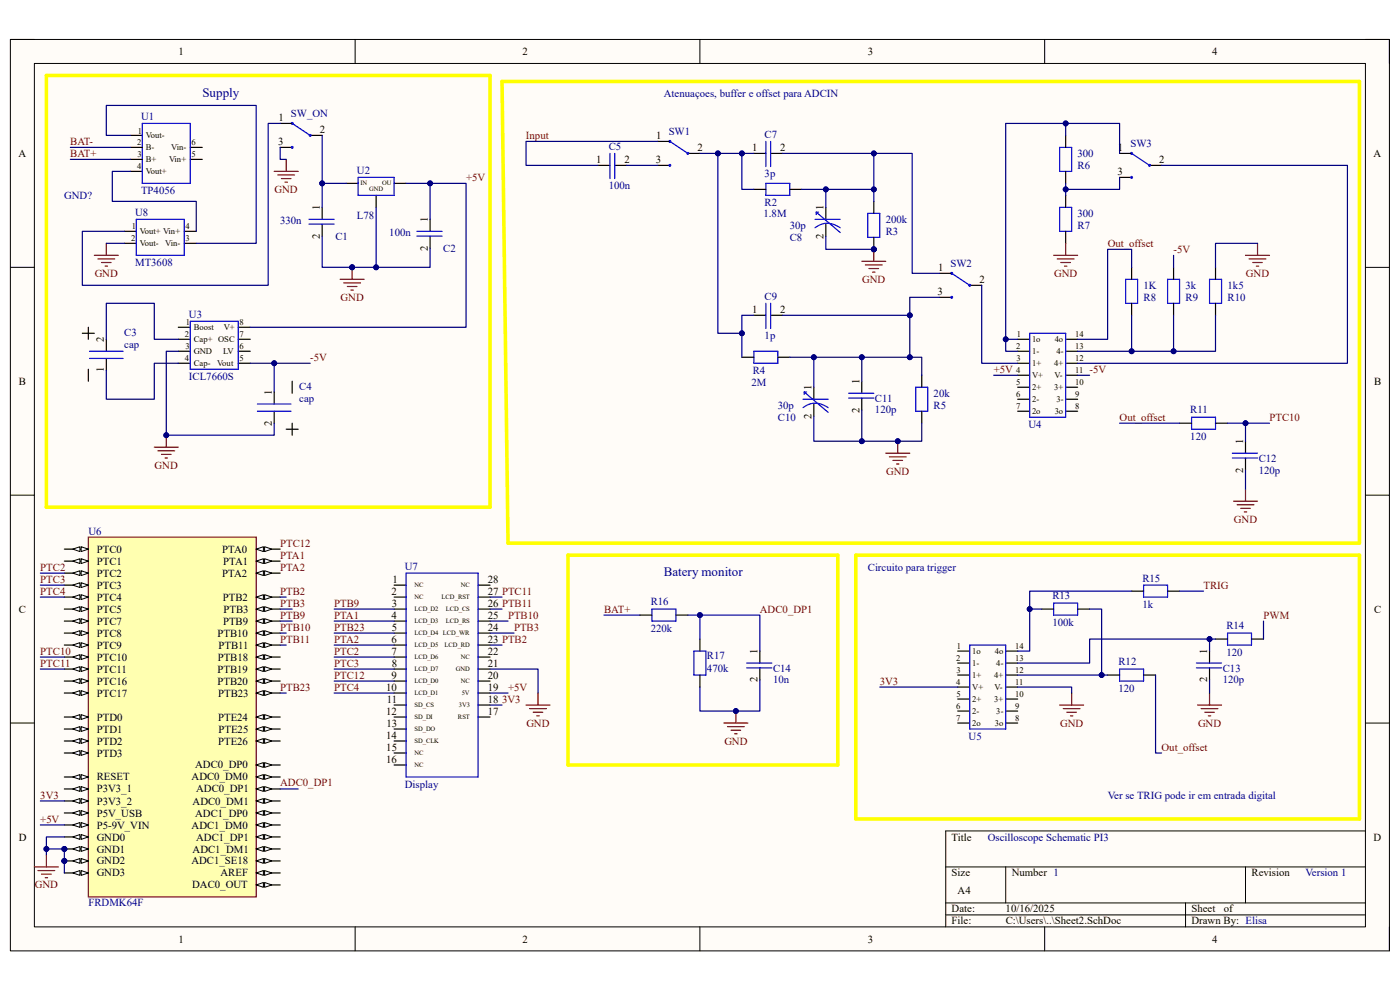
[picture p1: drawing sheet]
<svg xmlns="http://www.w3.org/2000/svg" width="297mm" height="210mm" viewBox="0 0 297 210" stroke-linecap="round" stroke-linejoin="round" font-family="sans-serif">
<defs><g id="words">
<g font-size="2.8" fill="#000080">
<text x="42.9" y="20.5">Supply</text>
<text x="140.8" y="122.2">Batery monitor</text>
</g>
<g font-size="2.3">
<text x="37.9" y="11.7">1</text>
<text x="110.9" y="11.7">2</text>
<text x="184.1" y="11.7">3</text>
<text x="257.1" y="11.7">4</text>
<text x="59.1" y="25.7">1</text>
<text x="67.8" y="28.2">2</text>
<text x="139.2" y="29.5">1</text>
<text x="3.9" y="33.3">A</text>
<text x="59" y="30.7">3</text>
<text x="126.5" y="34.6">1</text>
<text x="132.5" y="34.6">2</text>
<text x="139.1" y="34.6">3</text>
<text x="148" y="32">2</text>
<text x="159.6" y="32">1</text>
<text x="165.5" y="32">2</text>
<text x="237.2" y="32">1</text>
<text x="245.9" y="34.6">2</text>
<text x="291.4" y="33.3">A</text>
<text x="237.1" y="37.1">3</text>
<text x="67.9" y="44.5" transform="rotate(-90 67.9 44.5)">1</text>
<text x="90.8" y="47" transform="rotate(-90 90.8 47)">1</text>
<text x="174.7" y="44.5" transform="rotate(-90 174.7 44.5)">1</text>
<text x="67.9" y="50.6" transform="rotate(-90 67.9 50.6)">2</text>
<text x="90.8" y="53.2" transform="rotate(-90 90.8 53.2)">2</text>
<text x="174.7" y="50.6" transform="rotate(-90 174.7 50.6)">2</text>
<text x="199" y="57.4">1</text>
<text x="207.8" y="60">2</text>
<text x="198.9" y="62.6">3</text>
<text x="159.6" y="66.4">1</text>
<text x="165.5" y="66.4">2</text>
<text x="22.1" y="72.5" transform="rotate(-90 22.1 72.5)">2</text>
<text x="4" y="81.6">B</text>
<text x="22.1" y="79" transform="rotate(-90 22.1 79)">1</text>
<text x="57.7" y="83.7" transform="rotate(-90 57.7 83.7)">1</text>
<text x="172.2" y="82.6" transform="rotate(-90 172.2 82.6)">1</text>
<text x="182.3" y="81.4" transform="rotate(-90 182.3 81.4)">1</text>
<text x="291.5" y="81.6">B</text>
<text x="172.2" y="88.8" transform="rotate(-90 172.2 88.8)">2</text>
<text x="182.3" y="87.5" transform="rotate(-90 182.3 87.5)">2</text>
<text x="57.7" y="90.3" transform="rotate(-90 57.7 90.3)">2</text>
<text x="263.7" y="94.1" transform="rotate(-90 263.7 94.1)">1</text>
<text x="263.7" y="100.2" transform="rotate(-90 263.7 100.2)">2</text>
<text x="20.5" y="117.3">PTC0</text>
<text x="20.5" y="119.8">PTC1</text>
<text x="47.2" y="117.3">PTA0</text>
<text x="47.4" y="119.8">PTA1</text>
<text x="20.5" y="122.3">PTC2</text>
<text x="20.5" y="124.9">PTC3</text>
<text x="47.2" y="122.3">PTA2</text>
<text x="83.3" y="123.6">1</text>
<text x="103.5" y="123.6">28</text>
<text x="4" y="130">C</text>
<text x="20.5" y="127.4">PTC4</text>
<text x="20.5" y="130">PTC5</text>
<text x="47.3" y="127.4">PTB2</text>
<text x="47.4" y="130">PTB3</text>
<text x="83.1" y="126.2">2</text>
<text x="83.1" y="131.2">4</text>
<text x="83.1" y="128.7">3</text>
<text x="103.5" y="131.2">25</text>
<text x="103.5" y="128.7">26 PTB11</text>
<text x="103.5" y="126.2">27 PTC11</text>
<text x="291.5" y="130">C</text>
<text x="20.5" y="132.5">PTC7</text>
<text x="20.5" y="135">PTC8</text>
<text x="20.5" y="137.6">PTC9</text>
<text x="46.1" y="135">PTB10</text>
<text x="46.4" y="137.6">PTB11</text>
<text x="47.3" y="132.5">PTB9</text>
<text x="83.1" y="136.3">6</text>
<text x="83.1" y="133.8">5</text>
<text x="103.5" y="136.3">23 PTB2</text>
<text x="103.5" y="133.8">24</text>
<text x="20.5" y="140.1">PTC10</text>
<text x="20.5" y="142.7">PTC11</text>
<text x="46.1" y="142.7">PTB19</text>
<text x="46.2" y="140.1">PTB18</text>
<text x="83.1" y="138.9">7</text>
<text x="83.1" y="144">9</text>
<text x="83.1" y="141.4">8</text>
<text x="103.5" y="144">20</text>
<text x="103.5" y="141.4">21</text>
<text x="103.5" y="138.9">22</text>
<text x="160.7" y="138.6" transform="rotate(-90 160.7 138.6)">1</text>
<text x="256.1" y="138.6" transform="rotate(-90 256.1 138.6)">1</text>
<text x="20.5" y="145.2">PTC16</text>
<text x="20.5" y="147.8">PTC17</text>
<text x="46.1" y="145.2">PTB20</text>
<text x="46.3" y="147.8">PTB23</text>
<text x="81.9" y="146.5">10</text>
<text x="82.1" y="149.1">11</text>
<text x="103.5" y="149.1">18</text>
<text x="103.5" y="146.5">19</text>
<text x="160.7" y="144.8" transform="rotate(-90 160.7 144.8)">2</text>
<text x="256.1" y="144.8" transform="rotate(-90 256.1 144.8)">2</text>
<text x="20.5" y="152.9">PTD0</text>
<text x="20.5" y="155.4">PTD1</text>
<text x="46.3" y="152.9">PTE24</text>
<text x="46.4" y="155.4">PTE25</text>
<text x="81.9" y="151.6">12</text>
<text x="82" y="154.1">13</text>
<text x="103.5" y="151.6">17</text>
<text x="20.5" y="157.9">PTD2</text>
<text x="20.5" y="160.5">PTD3</text>
<text x="46.3" y="157.9">PTE26</text>
<text x="81.9" y="156.7">14</text>
<text x="81.9" y="161.8">16</text>
<text x="82" y="159.2">15</text>
<text x="20.5" y="165.6">RESET</text>
<text x="40.6" y="165.6">ADC0_DM0</text>
<text x="41.4" y="163">ADC0_DP0</text>
<text x="20.5" y="168.1">P3V3_1</text>
<text x="20.5" y="170.7">P3V3_2</text>
<text x="20.5" y="173.2">P5V_USB</text>
<text x="40.9" y="170.7">ADC0_DM1</text>
<text x="41.4" y="173.2">ADC1_DP0</text>
<text x="41.6" y="168.1">ADC0_DP1</text>
<text x="4" y="178.3">D</text>
<text x="20.5" y="175.8">P5-9V_VIN</text>
<text x="20.5" y="178.3">GND0</text>
<text x="40.6" y="175.8">ADC1_DM0</text>
<text x="41.6" y="178.3">ADC1_DP1</text>
<text x="201.9" y="178.3">Title</text>
<text x="291.4" y="178.3">D</text>
<text x="20.5" y="180.8">GND1</text>
<text x="20.5" y="183.4">GND2</text>
<text x="20.5" y="185.9">GND3</text>
<text x="40.6" y="183.4">ADC1_SE18</text>
<text x="40.9" y="180.8">ADC1_DM1</text>
<text x="46.8" y="185.9">AREF</text>
<text x="201.9" y="185.9">Size</text>
<text x="214.6" y="185.9">Number 1</text>
<text x="265.5" y="185.9">Revision</text>
<text x="40.8" y="188.5">DAC0_OUT</text>
<text x="203.2" y="189.7">A4</text>
<text x="201.9" y="193.5">Date:</text>
<text x="201.9" y="196.1">File:</text>
<text x="213.3" y="193.5">10/16/2025</text>
<text x="213.4" y="196.1">C:\Users\..\Sheet2.SchDoc</text>
<text x="252.8" y="193.5">Sheet</text>
<text x="252.8" y="196.1">Drawn By: Elisa</text>
<text x="259.6" y="193.5">of</text>
<text x="37.9" y="199.9">1</text>
<text x="110.9" y="199.9">2</text>
<text x="184.1" y="199.9">3</text>
<text x="257.1" y="199.9">4</text>
</g>
<g font-size="2.3" fill="#000080">
<text x="140.8" y="20.6">Atenuaçoes, buffer e offset para ADCIN</text>
<text x="29.9" y="25.4">U1</text>
<text x="61.7" y="24.9">SW_ON</text>
<text x="141.9" y="28.7">SW1</text>
<text x="162.2" y="29.2">C7</text>
<text x="129.2" y="31.8">C5</text>
<text x="228.6" y="35.9">R6</text>
<text x="228.6" y="33.3">300</text>
<text x="239.8" y="31.2">SW3</text>
<text x="29.9" y="41.2">TP4056</text>
<text x="75.7" y="36.9">U2</text>
<text x="129.2" y="40.2">100n</text>
<text x="162.2" y="37.6">3p</text>
<text x="13.6" y="42.2">GND?</text>
<text x="28.7" y="45.8">U8</text>
<text x="59.4" y="47.5">330n</text>
<text x="75.7" y="46.5">L78</text>
<text x="162" y="46">1.8M</text>
<text x="162.2" y="43.7">R2</text>
<text x="187.9" y="47.3">200k</text>
<text x="228.6" y="46">300</text>
<text x="71.2" y="50.8">C1</text>
<text x="82.6" y="50.1">100n</text>
<text x="94" y="53.4">C2</text>
<text x="167.6" y="51.1">C8</text>
<text x="167.6" y="48.6">30p</text>
<text x="187.9" y="49.8">R3</text>
<text x="228.6" y="48.6">R7</text>
<text x="28.7" y="56.4">MT3608</text>
<text x="201.6" y="56.7">SW2</text>
<text x="162.2" y="63.6">C9</text>
<text x="242.6" y="63.8">R8</text>
<text x="242.6" y="61.3">1K</text>
<text x="251.5" y="63.8">R9</text>
<text x="251.5" y="61.3">3k</text>
<text x="260.4" y="63.8">R10</text>
<text x="260.4" y="61.3">1k5</text>
<text x="26.4" y="71.2">C3</text>
<text x="40.1" y="67.4">U3</text>
<text x="162.2" y="72">1p</text>
<text x="26.4" y="73.7">cap</text>
<text x="40.1" y="80.6">ICL7660S</text>
<text x="63.5" y="82.6">C4</text>
<text x="159.4" y="81.9">2M</text>
<text x="159.7" y="79.3">R4</text>
<text x="63.5" y="85.2">cap</text>
<text x="165" y="89.3">C10</text>
<text x="165" y="86.7">30p</text>
<text x="185.6" y="85.2">C11</text>
<text x="185.6" y="87.7">120p</text>
<text x="198.1" y="86.7">R5</text>
<text x="198.1" y="84.2">20k</text>
<text x="252.5" y="87.7">R11</text>
<text x="218.2" y="90.8">U4</text>
<text x="252.5" y="93.3">120</text>
<text x="267" y="97.9">C12</text>
<text x="267" y="100.5">120p</text>
<text x="18.8" y="113.4">U6</text>
<text x="85.9" y="120.8">U7</text>
<text x="184.1" y="121.1">Circuito para trigger</text>
<text x="242.4" y="123.4">R15</text>
<text x="138" y="128.4">R16</text>
<text x="223.3" y="127.2">R13</text>
<text x="242.4" y="128.9">1k</text>
<text x="138" y="134">220k</text>
<text x="223.3" y="132.8">100k</text>
<text x="260.2" y="133.5">R14</text>
<text x="150" y="139.9">R17</text>
<text x="150" y="142.5">470k</text>
<text x="164" y="142.5">C14</text>
<text x="237.3" y="141.1">R12</text>
<text x="259.4" y="142.5">C13</text>
<text x="260.2" y="139.1">120</text>
<text x="164" y="145">10n</text>
<text x="237.3" y="146.8">120</text>
<text x="259.4" y="145">120p</text>
<text x="205.5" y="156.9">U5</text>
<text x="85.9" y="167.1">Display</text>
<text x="235" y="169.4">Ver se TRIG pode ir em entrada digital</text>
<text x="209.5" y="178.3">Oscilloscope Schematic PI3</text>
<text x="276.9" y="185.9">Version 1</text>
<text x="18.8" y="192.3">FRDMK64F</text>
</g>
<g font-size="2.3" fill="#800000">
<text x="111.6" y="29.5">Input</text>
<text x="14.9" y="33.3">BAT+</text>
<text x="14.9" y="30.7">BAT-</text>
<text x="58.3" y="40.9">GND</text>
<text x="98.9" y="38.4">+5V</text>
<text x="235" y="52.4">Out_offset</text>
<text x="249" y="53.6">-5V</text>
<text x="20.1" y="58.7">GND</text>
<text x="182.9" y="60">GND</text>
<text x="223.6" y="58.7">GND</text>
<text x="264.3" y="58.7">GND</text>
<text x="72.3" y="63.8">GND</text>
<text x="65.8" y="76.5">-5V</text>
<text x="210.8" y="79.1">+5V</text>
<text x="231.2" y="79.1">-5V</text>
<text x="237.5" y="89.3">Out_offset</text>
<text x="269.3" y="89.3">PTC10</text>
<text x="32.8" y="99.4">GND</text>
<text x="188" y="100.7">GND</text>
<text x="261.8" y="110.9">GND</text>
<text x="59.4" y="118.5">PTA1</text>
<text x="59.4" y="116">PTC12</text>
<text x="8.6" y="121.1">PTC2</text>
<text x="8.6" y="123.6">PTC3</text>
<text x="59.4" y="121.1">PTA2</text>
<text x="255.3" y="124.9">TRIG</text>
<text x="8.6" y="126.2">PTC4</text>
<text x="59.4" y="131.2">PTB9</text>
<text x="59.4" y="128.7">PTB3</text>
<text x="59.4" y="126.2">PTB2</text>
<text x="70.9" y="131.2">PTA1</text>
<text x="70.9" y="128.7">PTB9</text>
<text x="107.8" y="131.2">PTB10</text>
<text x="128.1" y="130">BAT+</text>
<text x="161.2" y="130">ADC0_DP1</text>
<text x="268.1" y="131.2">PWM</text>
<text x="59.4" y="136.3">PTB11</text>
<text x="59.4" y="133.8">PTB10</text>
<text x="70.9" y="133.8">PTB23</text>
<text x="70.9" y="136.3">PTA2</text>
<text x="109" y="133.8">PTB3</text>
<text x="8.6" y="141.4">PTC11</text>
<text x="8.6" y="138.9">PTC10</text>
<text x="70.9" y="138.9">PTC2</text>
<text x="70.9" y="141.4">PTC3</text>
<text x="70.9" y="144">PTC12</text>
<text x="59.4" y="146.5">PTB23</text>
<text x="70.9" y="146.5">PTC4</text>
<text x="106.5" y="149.1">3V3</text>
<text x="107.8" y="146.5">+5V</text>
<text x="186.6" y="145.2">3V3</text>
<text x="111.7" y="154.1">GND</text>
<text x="224.9" y="154.1">GND</text>
<text x="254.2" y="154.1">GND</text>
<text x="153.7" y="157.9">GND</text>
<text x="246.4" y="159.2">Out_offset</text>
<text x="59.4" y="166.8">ADC0_DP1</text>
<text x="8.6" y="169.4">3V3</text>
<text x="8.6" y="174.5">+5V</text>
<text x="7.4" y="188.5">GND</text>
</g>
<g font-size="1.8">
<text x="29.3" y="28.3">1</text>
<text x="30.9" y="29.3">Vout-</text>
<text x="29.1" y="35.9">4</text>
<text x="29.1" y="30.9">2</text>
<text x="29.2" y="33.4">3</text>
<text x="30.9" y="31.9">B-</text>
<text x="30.9" y="34.4">B+</text>
<text x="35.9" y="34.4">Vin+</text>
<text x="36.3" y="31.9">Vin-</text>
<text x="40.6" y="30.9">6</text>
<text x="40.6" y="33.4">5</text>
<text x="30.9" y="37">Vout+</text>
<text x="27.8" y="51.2">2</text>
<text x="28" y="48.6">1</text>
<text x="29.7" y="49.7">Vout+ Vin+</text>
<text x="29.7" y="52.2">Vout-</text>
<text x="35.1" y="52.2">Vin-</text>
<text x="39.3" y="48.6">4</text>
<text x="39.3" y="51.2">3</text>
<text x="39.2" y="71.5">2</text>
<text x="39.4" y="69">1</text>
<text x="41.1" y="70">Boost</text>
<text x="47.5" y="70">V+</text>
<text x="50.8" y="69">8</text>
<text x="50.8" y="71.5">7</text>
<text x="215.7" y="71.5">1</text>
<text x="228.1" y="71.5">14</text>
<text x="39.2" y="76.6">4</text>
<text x="39.3" y="74.1">3</text>
<text x="41.1" y="72.6">Cap+ OSC</text>
<text x="41.1" y="75.1">GND</text>
<text x="41.1" y="77.6">Cap-</text>
<text x="46.1" y="77.6">Vout</text>
<text x="47.3" y="75.1">LV</text>
<text x="50.8" y="76.6">5</text>
<text x="50.8" y="74.1">6</text>
<text x="215.6" y="74.1">2</text>
<text x="215.6" y="76.6">3</text>
<text x="218.9" y="77.6">1+</text>
<text x="218.9" y="75.1">1-</text>
<text x="218.9" y="72.6">1o</text>
<text x="223.6" y="77.6">4+</text>
<text x="223.8" y="72.6">4o</text>
<text x="224.1" y="75.1">4-</text>
<text x="228.1" y="76.6">12</text>
<text x="228.1" y="74.1">13</text>
<text x="215.6" y="79.2">4</text>
<text x="215.6" y="81.7">5</text>
<text x="218.9" y="80.2">V+</text>
<text x="218.9" y="82.8">2+</text>
<text x="223.6" y="82.8">3+</text>
<text x="223.7" y="80.2">V-</text>
<text x="228.1" y="81.7">10</text>
<text x="228.1" y="79.2">11</text>
<text x="215.6" y="84.3">6</text>
<text x="215.6" y="86.8">7</text>
<text x="218.9" y="85.3">2-</text>
<text x="218.9" y="87.8">2o</text>
<text x="223.8" y="87.8">3o</text>
<text x="224.1" y="85.3">3-</text>
<text x="228.1" y="86.8">8</text>
<text x="228.1" y="84.3">9</text>
<text x="203" y="137.7">1</text>
<text x="215.4" y="137.7">14</text>
<text x="202.9" y="140.3">2</text>
<text x="202.9" y="142.8">3</text>
<text x="206.2" y="143.8">1+</text>
<text x="206.2" y="141.3">1-</text>
<text x="206.2" y="138.7">1o</text>
<text x="210.9" y="143.8">4+</text>
<text x="211.1" y="138.7">4o</text>
<text x="211.4" y="141.3">4-</text>
<text x="215.4" y="142.8">12</text>
<text x="215.4" y="140.3">13</text>
<text x="202.8" y="145.3">4</text>
<text x="202.9" y="147.9">5</text>
<text x="206.2" y="146.3">V+</text>
<text x="206.2" y="148.9">2+</text>
<text x="210.9" y="148.9">3+</text>
<text x="211" y="146.3">V-</text>
<text x="215.4" y="147.9">10</text>
<text x="215.4" y="145.3">11</text>
<text x="202.8" y="150.4">6</text>
<text x="202.9" y="153">7</text>
<text x="206.2" y="151.4">2-</text>
<text x="206.2" y="154">2o</text>
<text x="211.1" y="154">3o</text>
<text x="211.4" y="151.4">3-</text>
<text x="215.4" y="153">8</text>
<text x="215.4" y="150.4">9</text>
</g>
<g font-size="1.4">
<text x="76.5" y="39.3">IN</text>
<text x="78.3" y="40.6">GND</text>
<text x="81.1" y="39.3">OU</text>
<text x="87.9" y="124.6">NC</text>
<text x="97.8" y="124.6">NC</text>
<text x="87.9" y="127.1">NC</text>
<text x="87.9" y="129.7">LCD_D2</text>
<text x="93.7" y="127.1">LCD_RST</text>
<text x="94.6" y="129.7">LCD_CS</text>
<text x="87.9" y="132.2">LCD_D3</text>
<text x="87.9" y="134.7">LCD_D4 LCD_WR</text>
<text x="87.9" y="137.3">LCD_D5</text>
<text x="94.3" y="137.3">LCD_RD</text>
<text x="94.6" y="132.2">LCD_RS</text>
<text x="87.9" y="139.8">LCD_D6</text>
<text x="87.9" y="142.4">LCD_D7</text>
<text x="96.7" y="142.4">GND</text>
<text x="97.8" y="139.8">NC</text>
<text x="87.9" y="144.9">LCD_D0</text>
<text x="87.9" y="147.4">LCD_D1</text>
<text x="87.9" y="150">SD_CS</text>
<text x="97.4" y="150">3V3</text>
<text x="97.8" y="144.9">NC</text>
<text x="98" y="147.4">5V</text>
<text x="87.9" y="152.6">SD_DI</text>
<text x="87.9" y="155.1">SD_DO</text>
<text x="97.2" y="152.6">RST</text>
<text x="87.9" y="157.6">SD_CLK</text>
<text x="87.9" y="160.2">NC</text>
<text x="87.9" y="162.7">NC</text>
</g>
</g></defs>
<path d="M2.2 8.4h292.6v193.3h-292.6z" fill-rule="evenodd" fill="#fffcf8"/>
<path d="M2.2 8.4h292.6v193.3h-292.6z" fill="none" stroke="#000" stroke-width=".21"/>
<path d="M7.3 13.5h282.4v183.1h-282.4z" fill-rule="evenodd" fill="#fffcf8"/>
<g fill="none" stroke="#000" stroke-width=".21">
<path d="M2.2 8.4h5.1M7.3 13.5h282.4v183.1h-282.4zM75.3 8.4v5.1M148.5 8.4v5.1M221.6 8.4v5.1M289.7 8.4h5.1v5.1M2.2 56.7h5.1M289.7 56.7h5.1M2.2 105h5.1M289.7 105.1h5.1M2.2 153.4h5.1M289.7 153.4h5.1"/>
<path d="M289.7 176.3h-89.1v20.3M75.3 196.6v5.1M148.5 196.6v5.1M200.6 183.9h89.1M200.6 191.5h89.1M200.6 194.1h89.1M213.4 183.9v7.6M221.6 196.6v5.1M251.5 191.5v5.1M264.2 183.9v7.6M294.8 196.6v5.1"/>
</g>
<path d="M68.3 44v2.5M68.3 47.5v2.6M91.2 46.5v2.6M91.2 50.1v2.5" fill="none" stroke="#000" stroke-width=".25"/>
<path d="M65.5 46.5h5.4M65.5 47.5h5.4M88.4 49.1h5.4M88.4 50.1h5.4" fill="none" stroke="#00f" stroke-width=".25"/>
<path d="M72.2 59.3h5.1M74.7 56.7v2.6M72.9 60h3.6M73.7 60.8h2M74.5 61.5h.5" fill="none" stroke="#800000" stroke-width=".25"/>
<circle cx="74.7" cy="56.7" r=".51" fill="#000080"/>
<circle cx="74.7" cy="56.7" r=".51" fill="none" stroke="#000080" stroke-width=".21"/>
<g fill="none" stroke="#000" stroke-width=".25">
<path d="M17.5 70.7h2.5M18.7 69.4v2.6M18.7 78.3v2.6M22.6 72v2.5M22.6 76v2.6M37.8 69.4h2.6M37.8 72h2.6M37.8 74.5h2.6M37.8 77.1h2.6M50.5 69.4h2.6M50.5 72h2.6M50.5 74.5h2.6"/>
<path d="M50.5 77.1h2.6M58.2 83.2v2.5M58.2 87.2v2.6M60.7 91.1h2.6M62 80.9v2.5M62 89.8v2.5"/>
</g>
<path d="M19 76h7.1M19 74.5h7.1M40.4 68.2h10.1v10.1h-10.1zM54.6 85.7h7.1M54.6 87.2h7.1" fill="none" stroke="#00f" stroke-width=".25"/>
<path d="M32.7 94.9h5.1M33.5 95.6h3.6M34.3 96.4h2M35 97.2h.5M35.3 92.3v2.6" fill="none" stroke="#800000" stroke-width=".25"/>
<circle cx="35.3" cy="92.3" r=".51" fill="#000080"/>
<circle cx="35.3" cy="92.3" r=".51" fill="none" stroke="#000080" stroke-width=".21"/>
<path d="M126.9 35.1h2.5M130.4 35.1h2.6M159.9 32.5h2.6M163.5 32.5h2.5M159.9 40.2h2.6M167.6 40.2h2.5M157.4 75.8h2.5M159.9 66.9h2.6M163.5 66.9h2.5M165 75.8h2.6" fill="none" stroke="#000" stroke-width=".25"/>
<path d="M129.4 32.5v5.4M130.4 32.5v5.4M162.5 30v5.3M162.5 38.9h5.1v2.5h-5.1zM163.5 30v5.3M159.9 74.5h5.1v2.6h-5.1zM162.5 64.3v5.4M163.5 64.3v5.4" fill="none" stroke="#00f" stroke-width=".25"/>
<path d="M9.8 16h94.2v91.6h-94.2z" fill="none" stroke="#ff0" stroke-width=".76"/>
<circle cx="185.4" cy="52.9" r=".51" fill="#000080"/>
<circle cx="185.4" cy="52.9" r=".51" fill="none" stroke="#000080" stroke-width=".21"/>
<path d="M184.1 45.3h2.5v5.1h-2.5z" fill="none" stroke="#00f" stroke-width=".25"/>
<path d="M185.4 50.4v2.5" fill="none" stroke="#000" stroke-width=".25"/>
<circle cx="185.4" cy="52.9" r=".51" fill="#000080"/>
<circle cx="185.4" cy="52.9" r=".51" fill="none" stroke="#000080" stroke-width=".21"/>
<path d="M175.2 44v2.5M175.2 47.6v2.5M185.4 42.7v2.6M195.5 79.6v2.5M172.7 82.1v2.6M172.7 85.7v2.6M182.8 80.9v2.5M182.8 84.4v2.6M195.5 87.2v2.6" fill="none" stroke="#000" stroke-width=".25"/>
<g fill="none" stroke="#00f" stroke-width=".25">
<path d="M172.9 48.3a4.2 4.2 0 0 1 5.4 0M172.9 46.5h5.4M173.2 45l5.1 4.3M173.2 45h.5M173.2 45v.5M170.4 86.5a4.2 4.2 0 0 1 5.3 0M170.4 84.7h5.3M170.6 83.2l5.1 4.3M170.6 83.2h.5M170.6 83.2v.5M180 83.4h5.4M180 84.4h5.4"/>
<path d="M194.3 82.1h2.5v5.1h-2.5z"/>
</g>
<path d="M182.8 55.4h5.1M183.6 56.2h3.6M184.4 57h2M185.1 57.7h.5M185.4 52.9v2.5" fill="none" stroke="#800000" stroke-width=".25"/>
<circle cx="185.4" cy="52.9" r=".51" fill="#000080"/>
<circle cx="185.4" cy="52.9" r=".51" fill="none" stroke="#000080" stroke-width=".21"/>
<path d="M187.9 96.1h5.1M188.7 96.9h3.5M189.4 97.7h2.1M190.2 98.4h.5M190.5 93.6v2.5" fill="none" stroke="#800000" stroke-width=".25"/>
<circle cx="190.5" cy="93.6" r=".51" fill="#000080"/>
<circle cx="190.5" cy="93.6" r=".51" fill="none" stroke="#000080" stroke-width=".21"/>
<g fill="none" stroke="#000" stroke-width=".25">
<path d="M139.6 30h2.5M139.6 35.1h2.5M145.9 32.5h2.6M226.1 28.7v2.6M226.1 36.4v2.5M237.5 32.5h2.6M237.5 37.6h2.6M243.9 35.1h2.5M199.4 58h2.5M226.1 41.4v2.6M226.1 49.1v2.5M240.1 56.7v2.6"/>
<path d="M249 56.7v2.6M257.9 56.7v2.6M199.4 63.1h2.5M205.7 60.5h2.6M215.9 77.1h2.6M215.9 79.6h2.6M215.9 74.5h2.6M215.9 72h2.6M226.1 77.1h2.5M226.1 79.6h2.5M226.1 74.5h2.5M226.1 72h2.5"/>
<path d="M240.1 64.3v2.6M249 64.3v2.6M257.9 64.3v2.6M215.9 82.1h2.6M215.9 84.7h2.6M215.9 87.2h2.6M226.1 82.1h2.5M226.1 84.7h2.5M226.1 87.2h2.5M250.2 89.8h2.6M257.9 89.8h2.5M264.2 93.6v2.5"/>
<path d="M264.2 97.2v2.5M203.2 138.1h2.5M213.4 138.1h2.5M221 129.2h2.5M228.6 129.2h2.6M240.1 125.4h2.5M247.7 125.4h2.5M256.6 138.1v2.6M257.9 135.6h2.5M265.5 135.6h2.6M203.2 143.2h2.5M203.2 145.8h2.5"/>
<path d="M203.2 148.3h2.5M203.2 150.8h2.5M203.2 140.7h2.5M203.2 153.4h2.5M213.4 143.2h2.5M213.4 145.8h2.5M213.4 148.3h2.5M213.4 150.8h2.5M213.4 140.7h2.5M213.4 153.4h2.5M235 143.2h2.5M242.6 143.2h2.6"/>
<path d="M256.6 141.7v2.5"/>
</g>
<g fill="none" stroke="#00f" stroke-width=".25">
<path d="M142.1 30l3.8 2.5M142.3 30l-.2-.2-.1 .1v.2h.3M142.3 35.1l-.2-.2h-.1v.3h.3M146.1 32.5l-.2-.2-.1 .1v.3h.3M224.8 31.3h2.6v5.1h-2.6zM240.1 32.5l3.8 2.6M240.3 32.5l-.2-.2-.2 .1v.3h.3M240.3 37.6l-.2-.2-.2 .1v.3h.3M244.1 35.1l-.2-.2h-.2v.3h.3M201.9 58l3.8 2.5M202.1 58l-.2-.2h-.1v.3h.2M224.8 44h2.6v5.1h-2.6z"/>
<path d="M238.8 59.3h2.5v5h-2.5zM247.7 59.3h2.5v5h-2.5zM256.6 59.3h2.6v5h-2.6zM202.1 63.1l-.2-.2h-.1v.3h.2M205.9 60.5l-.2-.2-.1 .1v.3h.3M218.5 70.7h7.6v17.8h-7.6zM252.8 88.5h5.1v2.6h-5.1zM261.4 96.1h5.4M261.4 97.2h5.4M205.7 136.8h7.7v17.9h-7.7zM223.5 127.9h5.1v2.6h-5.1zM242.6 124.1h5.1v2.6h-5.1z"/>
<path d="M260.4 134.3h5.1v2.5h-5.1zM237.5 141.9h5.1v2.6h-5.1zM253.8 140.7h5.4M253.8 141.7h5.4"/>
</g>
<g fill="none" stroke="#800000" stroke-width=".25">
<path d="M223.5 54.2h5.1M224.3 54.9h3.6M225.1 55.7h2M225.8 56.5h.5M226.1 51.6v2.6M264.2 54.2h5.1M265 54.9h3.6M265.8 55.7h2M266.5 56.5h.5M266.8 51.6v2.6M261.7 106.3h5.1M262.5 107.1h3.5"/>
<path d="M263.2 107.8h2.1M264 108.6h.5M264.2 103.8v2.5M224.8 149.6h5.1M225.6 150.3h3.5M226.3 151.1h2.1M227.1 151.9h.5M227.4 147v2.6M254.1 149.6h5.1M254.8 150.3h3.6M255.6 151.1h2M256.3 151.9h.6"/>
<path d="M256.6 147v2.6"/>
</g>
<path d="M106.5 17.3h181.9v97.9h-180.6zM181.6 117.8h106.8v55.9h-106.8z" fill="none" stroke="#ff0" stroke-width=".76"/>
<circle cx="13.7" cy="180.1" r=".51" fill="#000080"/>
<circle cx="13.7" cy="180.1" r=".51" fill="none" stroke="#000080" stroke-width=".21"/>
<circle cx="13.7" cy="182.6" r=".51" fill="#000080"/>
<circle cx="13.7" cy="182.6" r=".51" fill="none" stroke="#000080" stroke-width=".21"/>
<path d="M18.7 114h35.7v76.3h-35.7z" fill-rule="evenodd" fill="#ffffb0"/>
<path d="M18.7 114h35.7v76.3h-35.7z" fill="none" stroke="#800000" stroke-width=".25"/>
<path d="M13.7 116.5h5" fill="none" stroke="#000" stroke-width=".25"/>
<path d="M17.2 116l1.5 .5-1.5 .5z" fill="#f8fcff"/>
<path d="M17.2 116l1.5 .5-1.5 .5z" fill="none" stroke="#000" stroke-width=".21"/>
<path d="M15.4 116.5l1.6-.5v1z" fill="#f8fcff"/>
<path d="M15.4 116.5l1.6-.5v1z" fill="none" stroke="#000" stroke-width=".21"/>
<path d="M13.7 119h5" fill="none" stroke="#000" stroke-width=".25"/>
<path d="M17.2 118.5l1.5 .5-1.5 .5z" fill="#f8fcff"/>
<path d="M17.2 118.5l1.5 .5-1.5 .5z" fill="none" stroke="#000" stroke-width=".21"/>
<path d="M15.4 119l1.6-.5v1z" fill="#f8fcff"/>
<path d="M15.4 119l1.6-.5v1z" fill="none" stroke="#000" stroke-width=".21"/>
<path d="M13.7 121.6h5" fill="none" stroke="#000" stroke-width=".25"/>
<path d="M17.2 121.1l1.5 .5-1.5 .5z" fill="#f8fcff"/>
<path d="M17.2 121.1l1.5 .5-1.5 .5z" fill="none" stroke="#000" stroke-width=".21"/>
<path d="M15.4 121.6l1.6-.5v1z" fill="#f8fcff"/>
<path d="M15.4 121.6l1.6-.5v1z" fill="none" stroke="#000" stroke-width=".21"/>
<path d="M13.7 124.1h5" fill="none" stroke="#000" stroke-width=".25"/>
<path d="M17.2 123.6l1.5 .5-1.5 .5z" fill="#f8fcff"/>
<path d="M17.2 123.6l1.5 .5-1.5 .5z" fill="none" stroke="#000" stroke-width=".21"/>
<path d="M15.4 124.1l1.6-.5v1z" fill="#f8fcff"/>
<path d="M15.4 124.1l1.6-.5v1z" fill="none" stroke="#000" stroke-width=".21"/>
<path d="M13.7 126.7h5" fill="none" stroke="#000" stroke-width=".25"/>
<path d="M17.2 126.2l1.5 .5-1.5 .5z" fill="#f8fcff"/>
<path d="M17.2 126.2l1.5 .5-1.5 .5z" fill="none" stroke="#000" stroke-width=".21"/>
<path d="M15.4 126.7l1.6-.5v1z" fill="#f8fcff"/>
<path d="M15.4 126.7l1.6-.5v1z" fill="none" stroke="#000" stroke-width=".21"/>
<path d="M13.7 129.2h5" fill="none" stroke="#000" stroke-width=".25"/>
<path d="M17.2 128.7l1.5 .5-1.5 .5z" fill="#f8fcff"/>
<path d="M17.2 128.7l1.5 .5-1.5 .5z" fill="none" stroke="#000" stroke-width=".21"/>
<path d="M15.4 129.2l1.6-.5v1z" fill="#f8fcff"/>
<path d="M15.4 129.2l1.6-.5v1z" fill="none" stroke="#000" stroke-width=".21"/>
<path d="M13.7 131.8h5" fill="none" stroke="#000" stroke-width=".25"/>
<path d="M17.2 131.2l1.5 .6-1.5 .5z" fill="#f8fcff"/>
<path d="M17.2 131.2l1.5 .6-1.5 .5z" fill="none" stroke="#000" stroke-width=".21"/>
<path d="M15.4 131.8l1.6-.6v1.1z" fill="#f8fcff"/>
<path d="M15.4 131.8l1.6-.6v1.1z" fill="none" stroke="#000" stroke-width=".21"/>
<path d="M13.7 134.3h5" fill="none" stroke="#000" stroke-width=".25"/>
<path d="M17.2 133.8l1.5 .5-1.5 .5z" fill="#f8fcff"/>
<path d="M17.2 133.8l1.5 .5-1.5 .5z" fill="none" stroke="#000" stroke-width=".21"/>
<path d="M15.4 134.3l1.6-.5v1z" fill="#f8fcff"/>
<path d="M15.4 134.3l1.6-.5v1z" fill="none" stroke="#000" stroke-width=".21"/>
<path d="M13.7 136.8h5" fill="none" stroke="#000" stroke-width=".25"/>
<path d="M17.2 136.3l1.5 .5-1.5 .6z" fill="#f8fcff"/>
<path d="M17.2 136.3l1.5 .5-1.5 .6z" fill="none" stroke="#000" stroke-width=".21"/>
<path d="M15.4 136.8l1.6-.5v1.1z" fill="#f8fcff"/>
<path d="M15.4 136.8l1.6-.5v1.1z" fill="none" stroke="#000" stroke-width=".21"/>
<path d="M13.7 139.4h5" fill="none" stroke="#000" stroke-width=".25"/>
<path d="M17.2 138.9l1.5 .5-1.5 .5z" fill="#f8fcff"/>
<path d="M17.2 138.9l1.5 .5-1.5 .5z" fill="none" stroke="#000" stroke-width=".21"/>
<path d="M15.4 139.4l1.6-.5v1z" fill="#f8fcff"/>
<path d="M15.4 139.4l1.6-.5v1z" fill="none" stroke="#000" stroke-width=".21"/>
<path d="M13.7 141.9h5" fill="none" stroke="#000" stroke-width=".25"/>
<path d="M17.2 141.4l1.5 .5-1.5 .5z" fill="#f8fcff"/>
<path d="M17.2 141.4l1.5 .5-1.5 .5z" fill="none" stroke="#000" stroke-width=".21"/>
<path d="M15.4 141.9l1.6-.5v1z" fill="#f8fcff"/>
<path d="M15.4 141.9l1.6-.5v1z" fill="none" stroke="#000" stroke-width=".21"/>
<path d="M13.7 144.5h5" fill="none" stroke="#000" stroke-width=".25"/>
<path d="M17.2 144l1.5 .5-1.5 .5z" fill="#f8fcff"/>
<path d="M17.2 144l1.5 .5-1.5 .5z" fill="none" stroke="#000" stroke-width=".21"/>
<path d="M15.4 144.5l1.6-.5v1z" fill="#f8fcff"/>
<path d="M15.4 144.5l1.6-.5v1z" fill="none" stroke="#000" stroke-width=".21"/>
<path d="M13.7 147h5" fill="none" stroke="#000" stroke-width=".25"/>
<path d="M17.2 146.5l1.5 .5-1.5 .5z" fill="#f8fcff"/>
<path d="M17.2 146.5l1.5 .5-1.5 .5z" fill="none" stroke="#000" stroke-width=".21"/>
<path d="M15.4 147l1.6-.5v1z" fill="#f8fcff"/>
<path d="M15.4 147l1.6-.5v1z" fill="none" stroke="#000" stroke-width=".21"/>
<path d="M13.7 152.1h5" fill="none" stroke="#000" stroke-width=".25"/>
<path d="M17.2 151.6l1.5 .5-1.5 .5z" fill="#f8fcff"/>
<path d="M17.2 151.6l1.5 .5-1.5 .5z" fill="none" stroke="#000" stroke-width=".21"/>
<path d="M15.4 152.1l1.6-.5v1z" fill="#f8fcff"/>
<path d="M15.4 152.1l1.6-.5v1z" fill="none" stroke="#000" stroke-width=".21"/>
<path d="M13.7 154.7h5" fill="none" stroke="#000" stroke-width=".25"/>
<path d="M17.2 154.1l1.5 .6-1.5 .5z" fill="#f8fcff"/>
<path d="M17.2 154.1l1.5 .6-1.5 .5z" fill="none" stroke="#000" stroke-width=".21"/>
<path d="M15.4 154.7l1.6-.6v1.1z" fill="#f8fcff"/>
<path d="M15.4 154.7l1.6-.6v1.1z" fill="none" stroke="#000" stroke-width=".21"/>
<path d="M13.7 157.2h5" fill="none" stroke="#000" stroke-width=".25"/>
<path d="M17.2 156.7l1.5 .5-1.5 .5z" fill="#f8fcff"/>
<path d="M17.2 156.7l1.5 .5-1.5 .5z" fill="none" stroke="#000" stroke-width=".21"/>
<path d="M15.4 157.2l1.6-.5v1z" fill="#f8fcff"/>
<path d="M15.4 157.2l1.6-.5v1z" fill="none" stroke="#000" stroke-width=".21"/>
<path d="M13.7 159.7h5" fill="none" stroke="#000" stroke-width=".25"/>
<path d="M17.2 159.2l1.5 .5-1.5 .5z" fill="#f8fcff"/>
<path d="M17.2 159.2l1.5 .5-1.5 .5z" fill="none" stroke="#000" stroke-width=".21"/>
<path d="M15.4 159.7l1.6-.5v1z" fill="#f8fcff"/>
<path d="M15.4 159.7l1.6-.5v1z" fill="none" stroke="#000" stroke-width=".21"/>
<path d="M13.7 164.8h5" fill="none" stroke="#000" stroke-width=".25"/>
<path d="M17.2 164.3l1.5 .5-1.5 .5z" fill="#f8fcff"/>
<path d="M17.2 164.3l1.5 .5-1.5 .5z" fill="none" stroke="#000" stroke-width=".21"/>
<path d="M15.4 164.8l1.6-.5v1z" fill="#f8fcff"/>
<path d="M15.4 164.8l1.6-.5v1z" fill="none" stroke="#000" stroke-width=".21"/>
<path d="M13.7 167.4h5" fill="none" stroke="#000" stroke-width=".25"/>
<path d="M17.2 166.9l1.5 .5-1.5 .5z" fill="#f8fcff"/>
<path d="M17.2 166.9l1.5 .5-1.5 .5z" fill="none" stroke="#000" stroke-width=".21"/>
<path d="M15.4 167.4l1.6-.5v1z" fill="#f8fcff"/>
<path d="M15.4 167.4l1.6-.5v1z" fill="none" stroke="#000" stroke-width=".21"/>
<path d="M13.7 169.9h5" fill="none" stroke="#000" stroke-width=".25"/>
<path d="M17.2 169.4l1.5 .5-1.5 .5z" fill="#f8fcff"/>
<path d="M17.2 169.4l1.5 .5-1.5 .5z" fill="none" stroke="#000" stroke-width=".21"/>
<path d="M15.4 169.9l1.6-.5v1z" fill="#f8fcff"/>
<path d="M15.4 169.9l1.6-.5v1z" fill="none" stroke="#000" stroke-width=".21"/>
<path d="M13.7 172.5h5" fill="none" stroke="#000" stroke-width=".25"/>
<path d="M17.2 172l1.5 .5-1.5 .5z" fill="#f8fcff"/>
<path d="M17.2 172l1.5 .5-1.5 .5z" fill="none" stroke="#000" stroke-width=".21"/>
<path d="M15.4 172.5l1.6-.5v1z" fill="#f8fcff"/>
<path d="M15.4 172.5l1.6-.5v1z" fill="none" stroke="#000" stroke-width=".21"/>
<path d="M13.7 175h5" fill="none" stroke="#000" stroke-width=".25"/>
<path d="M17.2 174.5l1.5 .5-1.5 .5z" fill="#f8fcff"/>
<path d="M17.2 174.5l1.5 .5-1.5 .5z" fill="none" stroke="#000" stroke-width=".21"/>
<path d="M15.4 175l1.6-.5v1z" fill="#f8fcff"/>
<path d="M15.4 175l1.6-.5v1z" fill="none" stroke="#000" stroke-width=".21"/>
<path d="M13.7 177.5h5" fill="none" stroke="#000" stroke-width=".25"/>
<path d="M17.2 177l1.5 .5-1.5 .6z" fill="#f8fcff"/>
<path d="M17.2 177l1.5 .5-1.5 .6z" fill="none" stroke="#000" stroke-width=".21"/>
<path d="M15.4 177.5l1.6-.5v1.1z" fill="#f8fcff"/>
<path d="M15.4 177.5l1.6-.5v1.1z" fill="none" stroke="#000" stroke-width=".21"/>
<path d="M13.7 180.1h5" fill="none" stroke="#000" stroke-width=".25"/>
<path d="M17.2 179.6l1.5 .5-1.5 .5z" fill="#f8fcff"/>
<path d="M17.2 179.6l1.5 .5-1.5 .5z" fill="none" stroke="#000" stroke-width=".21"/>
<path d="M15.4 180.1l1.6-.5v1z" fill="#f8fcff"/>
<path d="M15.4 180.1l1.6-.5v1z" fill="none" stroke="#000" stroke-width=".21"/>
<circle cx="13.7" cy="180.1" r=".51" fill="#000080"/>
<circle cx="13.7" cy="180.1" r=".51" fill="none" stroke="#000080" stroke-width=".21"/>
<path d="M13.7 182.6h5" fill="none" stroke="#000" stroke-width=".25"/>
<path d="M17.2 182.1l1.5 .5-1.5 .5z" fill="#f8fcff"/>
<path d="M17.2 182.1l1.5 .5-1.5 .5z" fill="none" stroke="#000" stroke-width=".21"/>
<path d="M15.4 182.6l1.6-.5v1z" fill="#f8fcff"/>
<path d="M15.4 182.6l1.6-.5v1z" fill="none" stroke="#000" stroke-width=".21"/>
<circle cx="13.7" cy="182.6" r=".51" fill="#000080"/>
<circle cx="13.7" cy="182.6" r=".51" fill="none" stroke="#000080" stroke-width=".21"/>
<path d="M13.7 185.2h5" fill="none" stroke="#000" stroke-width=".25"/>
<path d="M17.2 184.7l1.5 .5-1.5 .5z" fill="#f8fcff"/>
<path d="M17.2 184.7l1.5 .5-1.5 .5z" fill="none" stroke="#000" stroke-width=".21"/>
<path d="M15.4 185.2l1.6-.5v1z" fill="#f8fcff"/>
<path d="M15.4 185.2l1.6-.5v1z" fill="none" stroke="#000" stroke-width=".21"/>
<path d="M54.4 116.5h5" fill="none" stroke="#000" stroke-width=".25"/>
<path d="M54.4 116.5l1.5-.5v1z" fill="#f8fcff"/>
<path d="M54.4 116.5l1.5-.5v1z" fill="none" stroke="#000" stroke-width=".21"/>
<path d="M56.1 116l1.6 .5-1.6 .5z" fill="#f8fcff"/>
<path d="M56.1 116l1.6 .5-1.6 .5z" fill="none" stroke="#000" stroke-width=".21"/>
<path d="M54.4 119h5" fill="none" stroke="#000" stroke-width=".25"/>
<path d="M54.4 119l1.5-.5v1z" fill="#f8fcff"/>
<path d="M54.4 119l1.5-.5v1z" fill="none" stroke="#000" stroke-width=".21"/>
<path d="M56.1 118.5l1.6 .5-1.6 .5z" fill="#f8fcff"/>
<path d="M56.1 118.5l1.6 .5-1.6 .5z" fill="none" stroke="#000" stroke-width=".21"/>
<path d="M54.4 121.6h5" fill="none" stroke="#000" stroke-width=".25"/>
<path d="M54.4 121.6l1.5-.5v1z" fill="#f8fcff"/>
<path d="M54.4 121.6l1.5-.5v1z" fill="none" stroke="#000" stroke-width=".21"/>
<path d="M56.1 121.1l1.6 .5-1.6 .5z" fill="#f8fcff"/>
<path d="M56.1 121.1l1.6 .5-1.6 .5z" fill="none" stroke="#000" stroke-width=".21"/>
<path d="M54.4 126.7h5" fill="none" stroke="#000" stroke-width=".25"/>
<path d="M54.4 126.7l1.5-.5v1z" fill="#f8fcff"/>
<path d="M54.4 126.7l1.5-.5v1z" fill="none" stroke="#000" stroke-width=".21"/>
<path d="M56.1 126.2l1.6 .5-1.6 .5z" fill="#f8fcff"/>
<path d="M56.1 126.2l1.6 .5-1.6 .5z" fill="none" stroke="#000" stroke-width=".21"/>
<path d="M54.4 129.2h5" fill="none" stroke="#000" stroke-width=".25"/>
<path d="M54.4 129.2l1.5-.5v1z" fill="#f8fcff"/>
<path d="M54.4 129.2l1.5-.5v1z" fill="none" stroke="#000" stroke-width=".21"/>
<path d="M56.1 128.7l1.6 .5-1.6 .5z" fill="#f8fcff"/>
<path d="M56.1 128.7l1.6 .5-1.6 .5z" fill="none" stroke="#000" stroke-width=".21"/>
<path d="M54.4 131.8h5" fill="none" stroke="#000" stroke-width=".25"/>
<path d="M54.4 131.8l1.5-.6v1.1z" fill="#f8fcff"/>
<path d="M54.4 131.8l1.5-.6v1.1z" fill="none" stroke="#000" stroke-width=".21"/>
<path d="M56.1 131.2l1.6 .6-1.6 .5z" fill="#f8fcff"/>
<path d="M56.1 131.2l1.6 .6-1.6 .5z" fill="none" stroke="#000" stroke-width=".21"/>
<path d="M54.4 134.3h5" fill="none" stroke="#000" stroke-width=".25"/>
<path d="M54.4 134.3l1.5-.5v1z" fill="#f8fcff"/>
<path d="M54.4 134.3l1.5-.5v1z" fill="none" stroke="#000" stroke-width=".21"/>
<path d="M56.1 133.8l1.6 .5-1.6 .5z" fill="#f8fcff"/>
<path d="M56.1 133.8l1.6 .5-1.6 .5z" fill="none" stroke="#000" stroke-width=".21"/>
<path d="M54.4 136.8h5" fill="none" stroke="#000" stroke-width=".25"/>
<path d="M54.4 136.8l1.5-.5v1.1z" fill="#f8fcff"/>
<path d="M54.4 136.8l1.5-.5v1.1z" fill="none" stroke="#000" stroke-width=".21"/>
<path d="M56.1 136.3l1.6 .5-1.6 .6z" fill="#f8fcff"/>
<path d="M56.1 136.3l1.6 .5-1.6 .6z" fill="none" stroke="#000" stroke-width=".21"/>
<path d="M54.4 139.4h5" fill="none" stroke="#000" stroke-width=".25"/>
<path d="M54.4 139.4l1.5-.5v1z" fill="#f8fcff"/>
<path d="M54.4 139.4l1.5-.5v1z" fill="none" stroke="#000" stroke-width=".21"/>
<path d="M56.1 138.9l1.6 .5-1.6 .5z" fill="#f8fcff"/>
<path d="M56.1 138.9l1.6 .5-1.6 .5z" fill="none" stroke="#000" stroke-width=".21"/>
<path d="M54.4 141.9h5" fill="none" stroke="#000" stroke-width=".25"/>
<path d="M54.4 141.9l1.5-.5v1z" fill="#f8fcff"/>
<path d="M54.4 141.9l1.5-.5v1z" fill="none" stroke="#000" stroke-width=".21"/>
<path d="M56.1 141.4l1.6 .5-1.6 .5z" fill="#f8fcff"/>
<path d="M56.1 141.4l1.6 .5-1.6 .5z" fill="none" stroke="#000" stroke-width=".21"/>
<path d="M54.4 144.5h5" fill="none" stroke="#000" stroke-width=".25"/>
<path d="M54.4 144.5l1.5-.5v1z" fill="#f8fcff"/>
<path d="M54.4 144.5l1.5-.5v1z" fill="none" stroke="#000" stroke-width=".21"/>
<path d="M56.1 144l1.6 .5-1.6 .5z" fill="#f8fcff"/>
<path d="M56.1 144l1.6 .5-1.6 .5z" fill="none" stroke="#000" stroke-width=".21"/>
<path d="M54.4 147h5" fill="none" stroke="#000" stroke-width=".25"/>
<path d="M54.4 147l1.5-.5v1z" fill="#f8fcff"/>
<path d="M54.4 147l1.5-.5v1z" fill="none" stroke="#000" stroke-width=".21"/>
<path d="M56.1 146.5l1.6 .5-1.6 .5z" fill="#f8fcff"/>
<path d="M56.1 146.5l1.6 .5-1.6 .5z" fill="none" stroke="#000" stroke-width=".21"/>
<path d="M54.4 152.1h5" fill="none" stroke="#000" stroke-width=".25"/>
<path d="M54.4 152.1l1.5-.5v1z" fill="#f8fcff"/>
<path d="M54.4 152.1l1.5-.5v1z" fill="none" stroke="#000" stroke-width=".21"/>
<path d="M56.1 151.6l1.6 .5-1.6 .5z" fill="#f8fcff"/>
<path d="M56.1 151.6l1.6 .5-1.6 .5z" fill="none" stroke="#000" stroke-width=".21"/>
<path d="M54.4 154.7h5" fill="none" stroke="#000" stroke-width=".25"/>
<path d="M54.4 154.7l1.5-.6v1.1z" fill="#f8fcff"/>
<path d="M54.4 154.7l1.5-.6v1.1z" fill="none" stroke="#000" stroke-width=".21"/>
<path d="M56.1 154.1l1.6 .6-1.6 .5z" fill="#f8fcff"/>
<path d="M56.1 154.1l1.6 .6-1.6 .5z" fill="none" stroke="#000" stroke-width=".21"/>
<path d="M54.4 157.2h5" fill="none" stroke="#000" stroke-width=".25"/>
<path d="M54.4 157.2l1.5-.5v1z" fill="#f8fcff"/>
<path d="M54.4 157.2l1.5-.5v1z" fill="none" stroke="#000" stroke-width=".21"/>
<path d="M56.1 156.7l1.6 .5-1.6 .5z" fill="#f8fcff"/>
<path d="M56.1 156.7l1.6 .5-1.6 .5z" fill="none" stroke="#000" stroke-width=".21"/>
<path d="M54.4 162.3h5" fill="none" stroke="#000" stroke-width=".25"/>
<path d="M54.4 162.3l1.5-.5v1z" fill="#f8fcff"/>
<path d="M54.4 162.3l1.5-.5v1z" fill="none" stroke="#000" stroke-width=".21"/>
<path d="M56.1 161.8l1.6 .5-1.6 .5z" fill="#f8fcff"/>
<path d="M56.1 161.8l1.6 .5-1.6 .5z" fill="none" stroke="#000" stroke-width=".21"/>
<path d="M54.4 164.8h5" fill="none" stroke="#000" stroke-width=".25"/>
<path d="M54.4 164.8l1.5-.5v1z" fill="#f8fcff"/>
<path d="M54.4 164.8l1.5-.5v1z" fill="none" stroke="#000" stroke-width=".21"/>
<path d="M56.1 164.3l1.6 .5-1.6 .5z" fill="#f8fcff"/>
<path d="M56.1 164.3l1.6 .5-1.6 .5z" fill="none" stroke="#000" stroke-width=".21"/>
<path d="M54.4 167.4h5" fill="none" stroke="#000" stroke-width=".25"/>
<path d="M54.4 167.4l1.5-.5v1z" fill="#f8fcff"/>
<path d="M54.4 167.4l1.5-.5v1z" fill="none" stroke="#000" stroke-width=".21"/>
<path d="M56.1 166.9l1.6 .5-1.6 .5z" fill="#f8fcff"/>
<path d="M56.1 166.9l1.6 .5-1.6 .5z" fill="none" stroke="#000" stroke-width=".21"/>
<path d="M54.4 169.9h5" fill="none" stroke="#000" stroke-width=".25"/>
<path d="M54.4 169.9l1.5-.5v1z" fill="#f8fcff"/>
<path d="M54.4 169.9l1.5-.5v1z" fill="none" stroke="#000" stroke-width=".21"/>
<path d="M56.1 169.4l1.6 .5-1.6 .5z" fill="#f8fcff"/>
<path d="M56.1 169.4l1.6 .5-1.6 .5z" fill="none" stroke="#000" stroke-width=".21"/>
<path d="M54.4 172.5h5" fill="none" stroke="#000" stroke-width=".25"/>
<path d="M54.4 172.5l1.5-.5v1z" fill="#f8fcff"/>
<path d="M54.4 172.5l1.5-.5v1z" fill="none" stroke="#000" stroke-width=".21"/>
<path d="M56.1 172l1.6 .5-1.6 .5z" fill="#f8fcff"/>
<path d="M56.1 172l1.6 .5-1.6 .5z" fill="none" stroke="#000" stroke-width=".21"/>
<path d="M54.4 175h5" fill="none" stroke="#000" stroke-width=".25"/>
<path d="M54.4 175l1.5-.5v1z" fill="#f8fcff"/>
<path d="M54.4 175l1.5-.5v1z" fill="none" stroke="#000" stroke-width=".21"/>
<path d="M56.1 174.5l1.6 .5-1.6 .5z" fill="#f8fcff"/>
<path d="M56.1 174.5l1.6 .5-1.6 .5z" fill="none" stroke="#000" stroke-width=".21"/>
<path d="M54.4 177.5h5" fill="none" stroke="#000" stroke-width=".25"/>
<path d="M54.4 177.5l1.5-.5v1.1z" fill="#f8fcff"/>
<path d="M54.4 177.5l1.5-.5v1.1z" fill="none" stroke="#000" stroke-width=".21"/>
<path d="M56.1 177l1.6 .5-1.6 .6z" fill="#f8fcff"/>
<path d="M56.1 177l1.6 .5-1.6 .6z" fill="none" stroke="#000" stroke-width=".21"/>
<path d="M54.4 180.1h5" fill="none" stroke="#000" stroke-width=".25"/>
<path d="M54.4 180.1l1.5-.5v1z" fill="#f8fcff"/>
<path d="M54.4 180.1l1.5-.5v1z" fill="none" stroke="#000" stroke-width=".21"/>
<path d="M56.1 179.6l1.6 .5-1.6 .5z" fill="#f8fcff"/>
<path d="M56.1 179.6l1.6 .5-1.6 .5z" fill="none" stroke="#000" stroke-width=".21"/>
<path d="M54.4 182.6h5" fill="none" stroke="#000" stroke-width=".25"/>
<path d="M54.4 182.6l1.5-.5v1z" fill="#f8fcff"/>
<path d="M54.4 182.6l1.5-.5v1z" fill="none" stroke="#000" stroke-width=".21"/>
<path d="M56.1 182.1l1.6 .5-1.6 .5z" fill="#f8fcff"/>
<path d="M56.1 182.1l1.6 .5-1.6 .5z" fill="none" stroke="#000" stroke-width=".21"/>
<path d="M54.4 185.2h5" fill="none" stroke="#000" stroke-width=".25"/>
<path d="M54.4 185.2l1.5-.5v1z" fill="#f8fcff"/>
<path d="M54.4 185.2l1.5-.5v1z" fill="none" stroke="#000" stroke-width=".21"/>
<path d="M56.1 184.7l1.6 .5-1.6 .5z" fill="#f8fcff"/>
<path d="M56.1 184.7l1.6 .5-1.6 .5z" fill="none" stroke="#000" stroke-width=".21"/>
<path d="M54.4 187.7h5" fill="none" stroke="#000" stroke-width=".25"/>
<path d="M54.4 187.7l1.5-.5v1z" fill="#f8fcff"/>
<path d="M54.4 187.7l1.5-.5v1z" fill="none" stroke="#000" stroke-width=".21"/>
<path d="M56.1 187.2l1.6 .5-1.6 .5z" fill="#f8fcff"/>
<path d="M56.1 187.2l1.6 .5-1.6 .5z" fill="none" stroke="#000" stroke-width=".21"/>
<path d="M138.3 129.2h5.1v2.6h-5.1zM147.2 138.1h2.6v5.1h-2.6zM158.4 140.7h5.3M158.4 141.7h5.3" fill="none" stroke="#00f" stroke-width=".25"/>
<path d="M135.8 130.5h2.5M143.4 130.5h2.5M148.5 135.6v2.5M161.2 138.1v2.6M148.5 143.2v2.5M161.2 141.7v2.5" fill="none" stroke="#000" stroke-width=".25"/>
<path d="M153.6 153.4h5.1M154.3 154.1h3.6M155.1 154.9h2M155.9 155.7h.5M156.1 150.8v2.6" fill="none" stroke="#800000" stroke-width=".25"/>
<circle cx="156.1" cy="150.8" r=".51" fill="#000080"/>
<circle cx="156.1" cy="150.8" r=".51" fill="none" stroke="#000080" stroke-width=".21"/>
<path d="M120.5 117.8v44.5h57.2v-44.5h-57.2" fill="none" stroke="#ff0" stroke-width=".76"/>
<g fill="none" stroke="#000" stroke-width=".25">
<path d="M27.6 31.3h2.6M27.6 33.8h2.6M27.6 28.7h2.6M27.6 36.4h2.6M40.4 31.3h2.5M40.4 33.8h2.5M73.4 38.9h2.6M83.6 38.9h2.6M26.4 49.1h2.5M26.4 51.6h2.5M39.1 49.1h2.5M39.1 51.6h2.5"/>
<path d="M79.8 41.4v2.6M83.6 124.1h2.6M83.6 126.7h2.6M83.6 129.2h2.6M83.6 131.8h2.6M83.6 134.3h2.6M83.6 136.8h2.6M83.6 139.4h2.6M101.4 124.1h2.6M101.4 126.7h2.6M101.4 129.2h2.6M101.4 131.8h2.6"/>
<path d="M101.4 134.3h2.6M101.4 136.8h2.6M101.4 139.4h2.6M83.6 141.9h2.6M83.6 144.5h2.6M83.6 147h2.6M83.6 149.6h2.6M83.6 152.1h2.6M83.6 154.7h2.6M83.6 157.2h2.6M83.6 159.7h2.6M101.4 141.9h2.6"/>
<path d="M101.4 144.5h2.6M101.4 147h2.6M101.4 149.6h2.6M101.4 152.1h2.6M83.6 162.3h2.6"/>
</g>
<path d="M30.2 26.2h10.2v12.7h-10.2zM76 37.6h7.6v3.8h-7.6zM28.9 46.5h10.2v7.7h-10.2zM86.2 121.6h15.2v43.2h-15.2z" fill="none" stroke="#00f" stroke-width=".25"/>
<g fill="none" stroke="#800000" stroke-width=".25">
<path d="M20 54.2h5.1M20.8 54.9h3.5M21.5 55.7h2.1M22.3 56.5h.5M22.6 51.6v2.6M111.6 149.6h5.1M112.4 150.3h3.5M113.1 151.1h2.1M113.9 151.9h.5M114.1 147v2.6M7.3 183.9h5.1M8.1 184.7h3.5"/>
<path d="M8.8 185.4h2.1M9.6 186.2h.5M9.8 181.4v2.5"/>
</g>
<path d="M68.3 50.1v6.6h6.4" fill="none" stroke="#000080" stroke-width=".25"/>
<circle cx="74.7" cy="56.7" r=".51" fill="#000080"/>
<circle cx="74.7" cy="56.7" r=".51" fill="none" stroke="#000080" stroke-width=".21"/>
<path d="M22.6 72v-7.7h10.1v7.7h5.1M37.8 77.1h-5.1v7.6h-10.1v-6.1M37.8 74.5h-2.5v17.8h22.9v-2.5" fill="none" stroke="#000080" stroke-width=".25"/>
<circle cx="35.3" cy="92.3" r=".51" fill="#000080"/>
<circle cx="35.3" cy="92.3" r=".51" fill="none" stroke="#000080" stroke-width=".21"/>
<path d="M133 35.1h6.6M157.4 32.5v7.7h2.5" fill="none" stroke="#000080" stroke-width=".25"/>
<circle cx="157.4" cy="32.5" r=".51" fill="#000080"/>
<circle cx="157.4" cy="32.5" r=".51" fill="none" stroke="#000080" stroke-width=".21"/>
<path d="M175.2 50.1v2.8h10.2" fill="none" stroke="#000080" stroke-width=".25"/>
<circle cx="185.4" cy="52.9" r=".51" fill="#000080"/>
<circle cx="185.4" cy="52.9" r=".51" fill="none" stroke="#000080" stroke-width=".21"/>
<path d="M166 32.5h19.4v7.7" fill="none" stroke="#000080" stroke-width=".25"/>
<circle cx="185.4" cy="40.2" r=".51" fill="#000080"/>
<circle cx="185.4" cy="40.2" r=".51" fill="none" stroke="#000080" stroke-width=".21"/>
<circle cx="185.4" cy="32.5" r=".51" fill="#000080"/>
<circle cx="185.4" cy="32.5" r=".51" fill="none" stroke="#000080" stroke-width=".21"/>
<path d="M157.4 70.7v5.1" fill="none" stroke="#000080" stroke-width=".25"/>
<circle cx="157.4" cy="70.7" r=".51" fill="#000080"/>
<circle cx="157.4" cy="70.7" r=".51" fill="none" stroke="#000080" stroke-width=".21"/>
<path d="M182.8 75.8h10.2" fill="none" stroke="#000080" stroke-width=".25"/>
<circle cx="182.8" cy="75.8" r=".51" fill="#000080"/>
<circle cx="182.8" cy="75.8" r=".51" fill="none" stroke="#000080" stroke-width=".21"/>
<circle cx="193" cy="75.8" r=".51" fill="#000080"/>
<circle cx="193" cy="75.8" r=".51" fill="none" stroke="#000080" stroke-width=".21"/>
<path d="M182.8 87v6.6" fill="none" stroke="#000080" stroke-width=".25"/>
<circle cx="182.8" cy="93.6" r=".51" fill="#000080"/>
<circle cx="182.8" cy="93.6" r=".51" fill="none" stroke="#000080" stroke-width=".21"/>
<path d="M53.1 77.1h12.7" fill="none" stroke="#000080" stroke-width=".25"/>
<circle cx="58.2" cy="77.1" r=".51" fill="#000080"/>
<circle cx="58.2" cy="77.1" r=".51" fill="none" stroke="#000080" stroke-width=".21"/>
<path d="M58.2 77.1v6.1" fill="none" stroke="#000080" stroke-width=".25"/>
<circle cx="58.2" cy="77.1" r=".51" fill="#000080"/>
<circle cx="58.2" cy="77.1" r=".51" fill="none" stroke="#000080" stroke-width=".21"/>
<path d="M210.8 79.6h5.1M215.9 72h-2.5v2.5h2.5M228.6 79.6h2.6" fill="none" stroke="#000080" stroke-width=".25"/>
<circle cx="213.4" cy="72" r=".51" fill="#000080"/>
<circle cx="213.4" cy="72" r=".51" fill="none" stroke="#000080" stroke-width=".21"/>
<path d="M226.1 28.7v-2.5h-12.7v45.8" fill="none" stroke="#000080" stroke-width=".25"/>
<circle cx="213.4" cy="72" r=".51" fill="#000080"/>
<circle cx="213.4" cy="72" r=".51" fill="none" stroke="#000080" stroke-width=".21"/>
<circle cx="226.1" cy="26.2" r=".51" fill="#000080"/>
<circle cx="226.1" cy="26.2" r=".51" fill="none" stroke="#000080" stroke-width=".21"/>
<path d="M226.1 26.2h11.4v6.3" fill="none" stroke="#000080" stroke-width=".25"/>
<circle cx="226.1" cy="26.2" r=".51" fill="#000080"/>
<circle cx="226.1" cy="26.2" r=".51" fill="none" stroke="#000080" stroke-width=".21"/>
<path d="M237.5 37.6v2.6h-11.4v-1.3" fill="none" stroke="#000080" stroke-width=".25"/>
<circle cx="226.1" cy="40.2" r=".51" fill="#000080"/>
<circle cx="226.1" cy="40.2" r=".51" fill="none" stroke="#000080" stroke-width=".21"/>
<path d="M226.1 40.2v1.2" fill="none" stroke="#000080" stroke-width=".25"/>
<circle cx="226.1" cy="40.2" r=".51" fill="#000080"/>
<circle cx="226.1" cy="40.2" r=".51" fill="none" stroke="#000080" stroke-width=".21"/>
<path d="M246.4 35.1h39.5v42h-57.3M240.1 56.7v-3.8h-5.1v19.1h-6.4M249 54.2v2.5M266.8 51.6h-8.9v5.1M240.1 66.9v7.6h-11.5" fill="none" stroke="#000080" stroke-width=".25"/>
<circle cx="240.1" cy="74.5" r=".51" fill="#000080"/>
<circle cx="240.1" cy="74.5" r=".51" fill="none" stroke="#000080" stroke-width=".21"/>
<path d="M257.9 66.9v7.6h-17.8" fill="none" stroke="#000080" stroke-width=".25"/>
<circle cx="240.1" cy="74.5" r=".51" fill="#000080"/>
<circle cx="240.1" cy="74.5" r=".51" fill="none" stroke="#000080" stroke-width=".21"/>
<circle cx="249" cy="74.5" r=".51" fill="#000080"/>
<circle cx="249" cy="74.5" r=".51" fill="none" stroke="#000080" stroke-width=".21"/>
<path d="M249 66.9v7.6" fill="none" stroke="#000080" stroke-width=".25"/>
<circle cx="249" cy="74.5" r=".51" fill="#000080"/>
<circle cx="249" cy="74.5" r=".51" fill="none" stroke="#000080" stroke-width=".21"/>
<path d="M237.5 89.8h12.7M264.2 89.8v3.8M264.2 99.7v4.1" fill="none" stroke="#000080" stroke-width=".25"/>
<circle cx="264.2" cy="89.8" r=".51" fill="#000080"/>
<circle cx="264.2" cy="89.8" r=".51" fill="none" stroke="#000080" stroke-width=".21"/>
<path d="M139.6 30h-28v5.1h15.3M166 66.9h27" fill="none" stroke="#000080" stroke-width=".25"/>
<circle cx="193" cy="66.9" r=".51" fill="#000080"/>
<circle cx="193" cy="66.9" r=".51" fill="none" stroke="#000080" stroke-width=".21"/>
<path d="M167.6 75.8h5.1v6.3" fill="none" stroke="#000080" stroke-width=".25"/>
<circle cx="172.7" cy="75.8" r=".51" fill="#000080"/>
<circle cx="172.7" cy="75.8" r=".51" fill="none" stroke="#000080" stroke-width=".21"/>
<path d="M172.7 75.8h10.1v5.1" fill="none" stroke="#000080" stroke-width=".25"/>
<circle cx="182.8" cy="75.8" r=".51" fill="#000080"/>
<circle cx="182.8" cy="75.8" r=".51" fill="none" stroke="#000080" stroke-width=".21"/>
<circle cx="172.7" cy="75.8" r=".51" fill="#000080"/>
<circle cx="172.7" cy="75.8" r=".51" fill="none" stroke="#000080" stroke-width=".21"/>
<path d="M170.1 40.2h15.3v2.5" fill="none" stroke="#000080" stroke-width=".25"/>
<circle cx="175.2" cy="40.2" r=".51" fill="#000080"/>
<circle cx="175.2" cy="40.2" r=".51" fill="none" stroke="#000080" stroke-width=".21"/>
<circle cx="185.4" cy="40.2" r=".51" fill="#000080"/>
<circle cx="185.4" cy="40.2" r=".51" fill="none" stroke="#000080" stroke-width=".21"/>
<path d="M175.2 40.2v3.8" fill="none" stroke="#000080" stroke-width=".25"/>
<circle cx="175.2" cy="40.2" r=".51" fill="#000080"/>
<circle cx="175.2" cy="40.2" r=".51" fill="none" stroke="#000080" stroke-width=".21"/>
<path d="M231.2 129.2h2.5v14M186.6 145.8h16.6M215.9 145.8h11.5v1.2" fill="none" stroke="#000080" stroke-width=".25"/>
<circle cx="233.7" cy="143.2" r=".51" fill="#000080"/>
<circle cx="233.7" cy="143.2" r=".51" fill="none" stroke="#000080" stroke-width=".21"/>
<path d="M221 129.2h-2.5v8.9h-2.6" fill="none" stroke="#000080" stroke-width=".25"/>
<circle cx="218.4" cy="129.2" r=".51" fill="#000080"/>
<circle cx="218.4" cy="129.2" r=".51" fill="none" stroke="#000080" stroke-width=".21"/>
<path d="M256.6 135.6v2.5" fill="none" stroke="#000080" stroke-width=".25"/>
<circle cx="256.6" cy="135.6" r=".51" fill="#000080"/>
<circle cx="256.6" cy="135.6" r=".51" fill="none" stroke="#000080" stroke-width=".21"/>
<path d="M172.7 88.3v5.3h22.8v-3.8M268.1 131.8v3.8M256.6 144.2v2.8" fill="none" stroke="#000080" stroke-width=".25"/>
<circle cx="190.5" cy="93.6" r=".51" fill="#000080"/>
<circle cx="190.5" cy="93.6" r=".51" fill="none" stroke="#000080" stroke-width=".21"/>
<circle cx="182.8" cy="93.6" r=".51" fill="#000080"/>
<circle cx="182.8" cy="93.6" r=".51" fill="none" stroke="#000080" stroke-width=".21"/>
<path d="M159.9 32.5h-7.6v38.2h5.1v-3.8h2.5" fill="none" stroke="#000080" stroke-width=".25"/>
<circle cx="157.4" cy="70.7" r=".51" fill="#000080"/>
<circle cx="157.4" cy="70.7" r=".51" fill="none" stroke="#000080" stroke-width=".21"/>
<circle cx="152.3" cy="32.5" r=".51" fill="#000080"/>
<circle cx="152.3" cy="32.5" r=".51" fill="none" stroke="#000080" stroke-width=".21"/>
<circle cx="157.4" cy="32.5" r=".51" fill="#000080"/>
<circle cx="157.4" cy="32.5" r=".51" fill="none" stroke="#000080" stroke-width=".21"/>
<path d="M148.5 32.5h3.8" fill="none" stroke="#000080" stroke-width=".25"/>
<circle cx="152.3" cy="32.5" r=".51" fill="#000080"/>
<circle cx="152.3" cy="32.5" r=".51" fill="none" stroke="#000080" stroke-width=".21"/>
<path d="M185.4 32.5h8.1v25.5h5.9" fill="none" stroke="#000080" stroke-width=".25"/>
<circle cx="185.4" cy="32.5" r=".51" fill="#000080"/>
<circle cx="185.4" cy="32.5" r=".51" fill="none" stroke="#000080" stroke-width=".21"/>
<path d="M199.4 63.1h-6.4v12.7h2.5v3.8" fill="none" stroke="#000080" stroke-width=".25"/>
<circle cx="193" cy="75.8" r=".51" fill="#000080"/>
<circle cx="193" cy="75.8" r=".51" fill="none" stroke="#000080" stroke-width=".21"/>
<circle cx="193" cy="66.9" r=".51" fill="#000080"/>
<circle cx="193" cy="66.9" r=".51" fill="none" stroke="#000080" stroke-width=".21"/>
<path d="M208.3 60.5v16.6h7.6M260.4 89.8h8.9" fill="none" stroke="#000080" stroke-width=".25"/>
<circle cx="264.2" cy="89.8" r=".51" fill="#000080"/>
<circle cx="264.2" cy="89.8" r=".51" fill="none" stroke="#000080" stroke-width=".21"/>
<path d="M148.5 130.5v5.1" fill="none" stroke="#000080" stroke-width=".25"/>
<circle cx="148.5" cy="130.5" r=".51" fill="#000080"/>
<circle cx="148.5" cy="130.5" r=".51" fill="none" stroke="#000080" stroke-width=".21"/>
<path d="M161.2 144.2v6.6h-12.7v-5.1" fill="none" stroke="#000080" stroke-width=".25"/>
<circle cx="156.1" cy="150.8" r=".51" fill="#000080"/>
<circle cx="156.1" cy="150.8" r=".51" fill="none" stroke="#000080" stroke-width=".21"/>
<path d="M14.9 33.8h12.7M128.1 130.5h7.7M145.9 130.5h15.3v7.6" fill="none" stroke="#000080" stroke-width=".25"/>
<circle cx="148.5" cy="130.5" r=".51" fill="#000080"/>
<circle cx="148.5" cy="130.5" r=".51" fill="none" stroke="#000080" stroke-width=".21"/>
<g fill="none" stroke="#000080" stroke-width=".25">
<path d="M8.6 139.4h5.1M8.6 121.6h5.1M8.6 124.1h5.1M8.6 126.7h5.1M59.4 129.2h2.6M59.4 131.8h2.6M59.4 134.3h1.3M59.4 136.8h1.3M59.4 126.7h1.3M70.9 129.2h12.7M70.9 131.8h12.7M70.9 134.3h12.7"/>
<path d="M70.9 136.8h12.7M70.9 139.4h12.7M104 129.2h2.5M104 131.8h3.8M104 134.3h5.1M104 136.8h2.5M104 126.7h2.5M240.1 125.4h-21.6v3.8M8.6 141.9h5.1M59.4 147h1.3M70.9 141.9h12.7M70.9 144.5h12.7"/>
<path d="M70.9 147h12.7M104 141.9h10.1v5.1M104 147h3.8M104 149.6h2.5M245.2 143.2v16.5h1.2"/>
</g>
<circle cx="218.4" cy="129.2" r=".51" fill="#000080"/>
<circle cx="218.4" cy="129.2" r=".51" fill="none" stroke="#000080" stroke-width=".21"/>
<path d="M250.2 125.4h5.1M215.9 143.2h19.1" fill="none" stroke="#000080" stroke-width=".25"/>
<circle cx="233.7" cy="143.2" r=".51" fill="#000080"/>
<circle cx="233.7" cy="143.2" r=".51" fill="none" stroke="#000080" stroke-width=".21"/>
<path d="M257.9 135.6h-26.7v5.1h-15.3" fill="none" stroke="#000080" stroke-width=".25"/>
<circle cx="256.6" cy="135.6" r=".51" fill="#000080"/>
<circle cx="256.6" cy="135.6" r=".51" fill="none" stroke="#000080" stroke-width=".21"/>
<path d="M73.4 38.9h-5.1v5.1M8.6 169.9h5.1" fill="none" stroke="#000080" stroke-width=".25"/>
<circle cx="68.3" cy="38.9" r=".51" fill="#000080"/>
<circle cx="68.3" cy="38.9" r=".51" fill="none" stroke="#000080" stroke-width=".21"/>
<path d="M14.9 31.3h12.7M79.8 44v12.7" fill="none" stroke="#000080" stroke-width=".25"/>
<circle cx="79.8" cy="56.7" r=".51" fill="#000080"/>
<circle cx="79.8" cy="56.7" r=".51" fill="none" stroke="#000080" stroke-width=".21"/>
<path d="M91.2 52.6v4.1h-16.5" fill="none" stroke="#000080" stroke-width=".25"/>
<circle cx="79.8" cy="56.7" r=".51" fill="#000080"/>
<circle cx="79.8" cy="56.7" r=".51" fill="none" stroke="#000080" stroke-width=".21"/>
<circle cx="74.7" cy="56.7" r=".51" fill="#000080"/>
<circle cx="74.7" cy="56.7" r=".51" fill="none" stroke="#000080" stroke-width=".21"/>
<path d="M91.2 46.5v-7.6h7.7v30.5h-45.8" fill="none" stroke="#000080" stroke-width=".25"/>
<circle cx="91.2" cy="38.9" r=".51" fill="#000080"/>
<circle cx="91.2" cy="38.9" r=".51" fill="none" stroke="#000080" stroke-width=".21"/>
<path d="M86.2 38.9h5" fill="none" stroke="#000080" stroke-width=".25"/>
<circle cx="91.2" cy="38.9" r=".51" fill="#000080"/>
<circle cx="91.2" cy="38.9" r=".51" fill="none" stroke="#000080" stroke-width=".21"/>
<path d="M27.6 36.4h-3.8v6.3h17.8v6.4M27.6 28.7h-5v-6.3h31.8v29.2h-12.8M22.6 51.6h3.8M8.6 175h5.1M59.4 167.4h3.9M9.8 180.1h3.9v5.1" fill="none" stroke="#000080" stroke-width=".25"/>
<circle cx="13.7" cy="182.6" r=".51" fill="#000080"/>
<circle cx="13.7" cy="182.6" r=".51" fill="none" stroke="#000080" stroke-width=".21"/>
<circle cx="13.7" cy="180.1" r=".51" fill="#000080"/>
<circle cx="13.7" cy="180.1" r=".51" fill="none" stroke="#000080" stroke-width=".21"/>
<circle cx="9.8" cy="180.1" r=".51" fill="#000080"/>
<circle cx="9.8" cy="180.1" r=".51" fill="none" stroke="#000080" stroke-width=".21"/>
<path d="M13.7 177.5h-3.9v3.9" fill="none" stroke="#000080" stroke-width=".25"/>
<circle cx="9.8" cy="180.1" r=".51" fill="#000080"/>
<circle cx="9.8" cy="180.1" r=".51" fill="none" stroke="#000080" stroke-width=".21"/>
<path d="M62 26.2l3.8 2.5M62.2 26.2l-.2-.2h-.1v.3h.2M62.2 31.3l-.2-.2h-.1v.3h.2M66 28.7l-.2-.2-.1 .1v.3h.2" fill="none" stroke="#00f" stroke-width=".25"/>
<path d="M59.4 26.2h2.6M59.4 31.3h2.6M65.8 28.7h2.5" fill="none" stroke="#000" stroke-width=".25"/>
<path d="M59.4 26.2h-2.5v34.3h-39.4v-11.4h8.9M68.3 28.7v10.2" fill="none" stroke="#000080" stroke-width=".25"/>
<circle cx="68.3" cy="38.9" r=".51" fill="#000080"/>
<circle cx="68.3" cy="38.9" r=".51" fill="none" stroke="#000080" stroke-width=".21"/>
<path d="M58.2 36.4h5.1M58.9 37.1h3.6M59.7 37.9h2M60.5 38.6h.5M60.7 33.8v2.6" fill="none" stroke="#800000" stroke-width=".25"/>
<path d="M59.4 31.3v2.5h1.3" fill="none" stroke="#000080" stroke-width=".25"/>
<use href="#words"/>
</svg>
